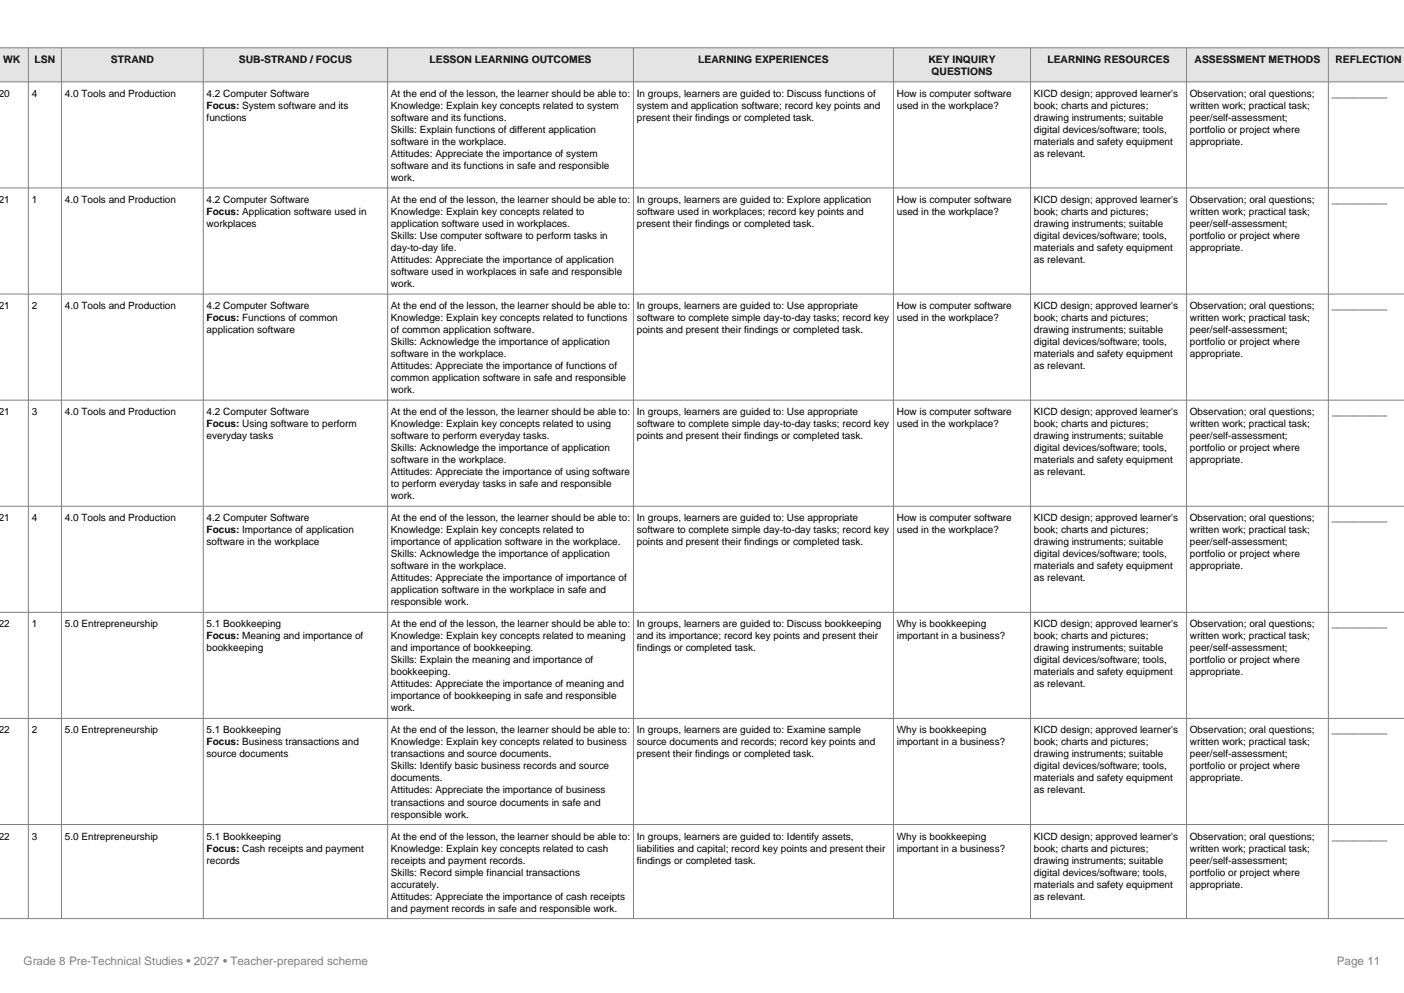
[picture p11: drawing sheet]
<svg xmlns="http://www.w3.org/2000/svg" width="297mm" height="210mm" viewBox="0 0 297 210" stroke-linecap="round" stroke-linejoin="round" font-family="sans-serif">
<defs><g id="words">
<g font-size="2.5" fill="#808080">
<text x="5" y="204">Grade 8 Pre-Technical Studies • 2027 • Teacher-prepared scheme</text>
<text x="282.8" y="204">Page 11</text>
</g>
<g font-size="2.2">
<text x=".7" y="13.4">WK</text>
<text x="7.3" y="13.4">LSN</text>
<text x="23.4" y="13.4">STRAND</text>
<text x="50.5" y="13.4">SUB-STRAND / FOCUS</text>
<text x="90.9" y="13.4">LESSON LEARNING OUTCOMES</text>
<text x="147.7" y="13.4">LEARNING EXPERIENCES</text>
<text x="196.4" y="13.4">KEY INQUIRY</text>
<text x="197.1" y="15.9">QUESTIONS</text>
<text x="221.6" y="13.4">LEARNING RESOURCES</text>
<text x="252.7" y="13.4">ASSESSMENT METHODS</text>
<text x="282.5" y="13.4">REFLECTION</text>
</g>
<g font-size="2.1">
<text x="-.3" y="20.5">20</text>
<text x="6.7" y="20.5">4</text>
<text x="13.7" y="20.5">4.0 Tools and Production</text>
<text x="43.7" y="20.5">4.2 Computer Software</text>
<text x="43.7" y="23">Focus: System software and its</text>
<text x="82.7" y="20.5">At the end of the lesson, the learner should be able to:</text>
<text x="82.7" y="23">Knowledge: Explain key concepts related to system</text>
<text x="134.7" y="20.5">In groups, learners are guided to: Discuss functions of</text>
<text x="134.7" y="23">system and application software; record key points and</text>
<text x="189.7" y="20.5">How is computer software</text>
<text x="189.7" y="23">used in the workplace?</text>
<text x="218.7" y="20.5">KICD design; approved learner's</text>
<text x="218.7" y="23">book; charts and pictures;</text>
<text x="251.7" y="20.5">Observation; oral questions;</text>
<text x="251.7" y="23">written work; practical task;</text>
<text x="281.7" y="20.5">__________</text>
<text x="43.7" y="25.6">functions</text>
<text x="82.7" y="25.6">software and its functions.</text>
<text x="82.7" y="28.1">Skills: Explain functions of different application</text>
<text x="134.7" y="25.6">present their findings or completed task.</text>
<text x="218.7" y="25.6">drawing instruments; suitable</text>
<text x="218.7" y="28.1">digital devices/software; tools,</text>
<text x="251.7" y="25.6">peer/self-assessment;</text>
<text x="251.7" y="28.1">portfolio or project where</text>
<text x="82.7" y="30.6">software in the workplace.</text>
<text x="82.7" y="33.2">Attitudes: Appreciate the importance of system</text>
<text x="82.7" y="35.7">software and its functions in safe and responsible</text>
<text x="218.7" y="30.6">materials and safety equipment</text>
<text x="218.7" y="33.2">as relevant.</text>
<text x="251.7" y="30.6">appropriate.</text>
<text x="82.7" y="38.3">work.</text>
<text x="-.3" y="42.9">21</text>
<text x="6.7" y="42.9">1</text>
<text x="13.7" y="42.9">4.0 Tools and Production</text>
<text x="43.7" y="42.9">4.2 Computer Software</text>
<text x="43.7" y="45.5">Focus: Application software used in</text>
<text x="82.7" y="42.9">At the end of the lesson, the learner should be able to:</text>
<text x="82.7" y="45.5">Knowledge: Explain key concepts related to</text>
<text x="134.7" y="42.9">In groups, learners are guided to: Explore application</text>
<text x="134.7" y="45.5">software used in workplaces; record key points and</text>
<text x="189.7" y="42.9">How is computer software</text>
<text x="189.7" y="45.5">used in the workplace?</text>
<text x="218.7" y="42.9">KICD design; approved learner's</text>
<text x="218.7" y="45.5">book; charts and pictures;</text>
<text x="251.7" y="42.9">Observation; oral questions;</text>
<text x="251.7" y="45.5">written work; practical task;</text>
<text x="281.7" y="42.9">__________</text>
<text x="43.7" y="48">workplaces</text>
<text x="82.7" y="48">application software used in workplaces.</text>
<text x="82.7" y="50.5">Skills: Use computer software to perform tasks in</text>
<text x="82.7" y="53.1">day-to-day life.</text>
<text x="134.7" y="48">present their findings or completed task.</text>
<text x="218.7" y="48">drawing instruments; suitable</text>
<text x="218.7" y="50.5">digital devices/software; tools,</text>
<text x="218.7" y="53.1">materials and safety equipment</text>
<text x="251.7" y="48">peer/self-assessment;</text>
<text x="251.7" y="50.5">portfolio or project where</text>
<text x="251.7" y="53.1">appropriate.</text>
<text x="82.7" y="55.6">Attitudes: Appreciate the importance of application</text>
<text x="82.7" y="58.2">software used in workplaces in safe and responsible</text>
<text x="218.7" y="55.6">as relevant.</text>
<text x="-.3" y="65.4">21</text>
<text x="6.7" y="65.4">2</text>
<text x="13.7" y="65.4">4.0 Tools and Production</text>
<text x="43.7" y="65.4">4.2 Computer Software</text>
<text x="82.7" y="60.7">work.</text>
<text x="82.7" y="65.4">At the end of the lesson, the learner should be able to:</text>
<text x="134.7" y="65.4">In groups, learners are guided to: Use appropriate</text>
<text x="189.7" y="65.4">How is computer software</text>
<text x="218.7" y="65.4">KICD design; approved learner's</text>
<text x="251.7" y="65.4">Observation; oral questions;</text>
<text x="281.7" y="65.4">__________</text>
<text x="43.7" y="67.9">Focus: Functions of common</text>
<text x="43.7" y="70.4">application software</text>
<text x="82.7" y="67.9">Knowledge: Explain key concepts related to functions</text>
<text x="82.7" y="70.4">of common application software.</text>
<text x="134.7" y="67.9">software to complete simple day-to-day tasks; record key</text>
<text x="134.7" y="70.4">points and present their findings or completed task.</text>
<text x="189.7" y="67.9">used in the workplace?</text>
<text x="218.7" y="67.9">book; charts and pictures;</text>
<text x="218.7" y="70.4">drawing instruments; suitable</text>
<text x="251.7" y="67.9">written work; practical task;</text>
<text x="251.7" y="70.4">peer/self-assessment;</text>
<text x="82.7" y="73">Skills: Acknowledge the importance of application</text>
<text x="82.7" y="75.5">software in the workplace.</text>
<text x="218.7" y="73">digital devices/software; tools,</text>
<text x="218.7" y="75.5">materials and safety equipment</text>
<text x="251.7" y="73">portfolio or project where</text>
<text x="251.7" y="75.5">appropriate.</text>
<text x="82.7" y="78.1">Attitudes: Appreciate the importance of functions of</text>
<text x="82.7" y="80.6">common application software in safe and responsible</text>
<text x="82.7" y="83.1">work.</text>
<text x="218.7" y="78.1">as relevant.</text>
<text x="-.3" y="87.8">21</text>
<text x="6.7" y="87.8">3</text>
<text x="13.7" y="87.8">4.0 Tools and Production</text>
<text x="43.7" y="87.8">4.2 Computer Software</text>
<text x="82.7" y="87.8">At the end of the lesson, the learner should be able to:</text>
<text x="134.7" y="87.8">In groups, learners are guided to: Use appropriate</text>
<text x="189.7" y="87.8">How is computer software</text>
<text x="218.7" y="87.8">KICD design; approved learner's</text>
<text x="251.7" y="87.8">Observation; oral questions;</text>
<text x="281.7" y="87.8">__________</text>
<text x="43.7" y="90.3">Focus: Using software to perform</text>
<text x="43.7" y="92.9">everyday tasks</text>
<text x="82.7" y="90.3">Knowledge: Explain key concepts related to using</text>
<text x="82.7" y="92.9">software to perform everyday tasks.</text>
<text x="82.7" y="95.4">Skills: Acknowledge the importance of application</text>
<text x="134.7" y="90.3">software to complete simple day-to-day tasks; record key</text>
<text x="134.7" y="92.9">points and present their findings or completed task.</text>
<text x="189.7" y="90.3">used in the workplace?</text>
<text x="218.7" y="90.3">book; charts and pictures;</text>
<text x="218.7" y="92.9">drawing instruments; suitable</text>
<text x="218.7" y="95.4">digital devices/software; tools,</text>
<text x="251.7" y="90.3">written work; practical task;</text>
<text x="251.7" y="92.9">peer/self-assessment;</text>
<text x="251.7" y="95.4">portfolio or project where</text>
<text x="82.7" y="98">software in the workplace.</text>
<text x="82.7" y="100.5">Attitudes: Appreciate the importance of using software</text>
<text x="218.7" y="98">materials and safety equipment</text>
<text x="218.7" y="100.5">as relevant.</text>
<text x="251.7" y="98">appropriate.</text>
<text x="82.7" y="103">to perform everyday tasks in safe and responsible</text>
<text x="82.7" y="105.6">work.</text>
<text x="-.3" y="110.2">21</text>
<text x="6.7" y="110.2">4</text>
<text x="13.7" y="110.2">4.0 Tools and Production</text>
<text x="43.7" y="110.2">4.2 Computer Software</text>
<text x="43.7" y="112.8">Focus: Importance of application</text>
<text x="82.7" y="110.2">At the end of the lesson, the learner should be able to:</text>
<text x="82.7" y="112.8">Knowledge: Explain key concepts related to</text>
<text x="134.7" y="110.2">In groups, learners are guided to: Use appropriate</text>
<text x="134.7" y="112.8">software to complete simple day-to-day tasks; record key</text>
<text x="189.7" y="110.2">How is computer software</text>
<text x="189.7" y="112.8">used in the workplace?</text>
<text x="218.7" y="110.2">KICD design; approved learner's</text>
<text x="218.7" y="112.8">book; charts and pictures;</text>
<text x="251.7" y="110.2">Observation; oral questions;</text>
<text x="251.7" y="112.8">written work; practical task;</text>
<text x="281.7" y="110.2">__________</text>
<text x="43.7" y="115.3">software in the workplace</text>
<text x="82.7" y="115.3">importance of application software in the workplace.</text>
<text x="82.7" y="117.9">Skills: Acknowledge the importance of application</text>
<text x="134.7" y="115.3">points and present their findings or completed task.</text>
<text x="218.7" y="115.3">drawing instruments; suitable</text>
<text x="218.7" y="117.9">digital devices/software; tools,</text>
<text x="251.7" y="115.3">peer/self-assessment;</text>
<text x="251.7" y="117.9">portfolio or project where</text>
<text x="82.7" y="120.4">software in the workplace.</text>
<text x="82.7" y="122.9">Attitudes: Appreciate the importance of importance of</text>
<text x="82.7" y="125.5">application software in the workplace in safe and</text>
<text x="218.7" y="120.4">materials and safety equipment</text>
<text x="218.7" y="122.9">as relevant.</text>
<text x="251.7" y="120.4">appropriate.</text>
<text x="82.7" y="128">responsible work.</text>
<text x="-.3" y="132.7">22</text>
<text x="6.7" y="132.7">1</text>
<text x="13.7" y="132.7">5.0 Entrepreneurship</text>
<text x="43.7" y="132.7">5.1 Bookkeeping</text>
<text x="43.7" y="135.2">Focus: Meaning and importance of</text>
<text x="43.7" y="137.8">bookkeeping</text>
<text x="82.7" y="132.7">At the end of the lesson, the learner should be able to:</text>
<text x="82.7" y="135.2">Knowledge: Explain key concepts related to meaning</text>
<text x="82.7" y="137.8">and importance of bookkeeping.</text>
<text x="134.7" y="132.7">In groups, learners are guided to: Discuss bookkeeping</text>
<text x="134.7" y="135.2">and its importance; record key points and present their</text>
<text x="134.7" y="137.8">findings or completed task.</text>
<text x="189.7" y="132.7">Why is bookkeeping</text>
<text x="189.7" y="135.2">important in a business?</text>
<text x="218.7" y="132.7">KICD design; approved learner's</text>
<text x="218.7" y="135.2">book; charts and pictures;</text>
<text x="218.7" y="137.8">drawing instruments; suitable</text>
<text x="251.7" y="132.7">Observation; oral questions;</text>
<text x="251.7" y="135.2">written work; practical task;</text>
<text x="251.7" y="137.8">peer/self-assessment;</text>
<text x="281.7" y="132.7">__________</text>
<text x="82.7" y="140.3">Skills: Explain the meaning and importance of</text>
<text x="82.7" y="142.8">bookkeeping.</text>
<text x="218.7" y="140.3">digital devices/software; tools,</text>
<text x="218.7" y="142.8">materials and safety equipment</text>
<text x="251.7" y="140.3">portfolio or project where</text>
<text x="251.7" y="142.8">appropriate.</text>
<text x="82.7" y="145.4">Attitudes: Appreciate the importance of meaning and</text>
<text x="82.7" y="147.9">importance of bookkeeping in safe and responsible</text>
<text x="218.7" y="145.4">as relevant.</text>
<text x="-.3" y="155.1">22</text>
<text x="6.7" y="155.1">2</text>
<text x="13.7" y="155.1">5.0 Entrepreneurship</text>
<text x="43.7" y="155.1">5.1 Bookkeeping</text>
<text x="82.7" y="150.5">work.</text>
<text x="82.7" y="155.1">At the end of the lesson, the learner should be able to:</text>
<text x="134.7" y="155.1">In groups, learners are guided to: Examine sample</text>
<text x="189.7" y="155.1">Why is bookkeeping</text>
<text x="218.7" y="155.1">KICD design; approved learner's</text>
<text x="251.7" y="155.1">Observation; oral questions;</text>
<text x="281.7" y="155.1">__________</text>
<text x="43.7" y="157.6">Focus: Business transactions and</text>
<text x="43.7" y="160.2">source documents</text>
<text x="82.7" y="157.6">Knowledge: Explain key concepts related to business</text>
<text x="82.7" y="160.2">transactions and source documents.</text>
<text x="134.7" y="157.6">source documents and records; record key points and</text>
<text x="134.7" y="160.2">present their findings or completed task.</text>
<text x="189.7" y="157.6">important in a business?</text>
<text x="218.7" y="157.6">book; charts and pictures;</text>
<text x="218.7" y="160.2">drawing instruments; suitable</text>
<text x="251.7" y="157.6">written work; practical task;</text>
<text x="251.7" y="160.2">peer/self-assessment;</text>
<text x="82.7" y="162.7">Skills: Identify basic business records and source</text>
<text x="82.7" y="165.3">documents.</text>
<text x="82.7" y="167.8">Attitudes: Appreciate the importance of business</text>
<text x="218.7" y="162.7">digital devices/software; tools,</text>
<text x="218.7" y="165.3">materials and safety equipment</text>
<text x="218.7" y="167.8">as relevant.</text>
<text x="251.7" y="162.7">portfolio or project where</text>
<text x="251.7" y="165.3">appropriate.</text>
<text x="82.7" y="170.3">transactions and source documents in safe and</text>
<text x="82.7" y="172.9">responsible work.</text>
<text x="-.3" y="177.5">22</text>
<text x="6.7" y="177.5">3</text>
<text x="13.7" y="177.5">5.0 Entrepreneurship</text>
<text x="43.7" y="177.5">5.1 Bookkeeping</text>
<text x="82.7" y="177.5">At the end of the lesson, the learner should be able to:</text>
<text x="134.7" y="177.5">In groups, learners are guided to: Identify assets,</text>
<text x="189.7" y="177.5">Why is bookkeeping</text>
<text x="218.7" y="177.5">KICD design; approved learner's</text>
<text x="251.7" y="177.5">Observation; oral questions;</text>
<text x="281.7" y="177.5">__________</text>
<text x="43.7" y="180.1">Focus: Cash receipts and payment</text>
<text x="43.7" y="182.6">records</text>
<text x="82.7" y="180.1">Knowledge: Explain key concepts related to cash</text>
<text x="82.7" y="182.6">receipts and payment records.</text>
<text x="82.7" y="185.2">Skills: Record simple financial transactions</text>
<text x="134.7" y="180.1">liabilities and capital; record key points and present their</text>
<text x="134.7" y="182.6">findings or completed task.</text>
<text x="189.7" y="180.1">important in a business?</text>
<text x="218.7" y="180.1">book; charts and pictures;</text>
<text x="218.7" y="182.6">drawing instruments; suitable</text>
<text x="218.7" y="185.2">digital devices/software; tools,</text>
<text x="251.7" y="180.1">written work; practical task;</text>
<text x="251.7" y="182.6">peer/self-assessment;</text>
<text x="251.7" y="185.2">portfolio or project where</text>
<text x="82.7" y="187.7">accurately.</text>
<text x="82.7" y="190.2">Attitudes: Appreciate the importance of cash receipts</text>
<text x="218.7" y="187.7">materials and safety equipment</text>
<text x="218.7" y="190.2">as relevant.</text>
<text x="251.7" y="187.7">appropriate.</text>
<text x="82.7" y="192.8">and payment records in safe and responsible work.</text>
</g>
</g></defs>
<path d="M-.1 10.1h297.2v7.2h-297.2z" fill-rule="evenodd" fill="#dce6f1"/>
<g fill="none" stroke="#808080" stroke-width=".21">
<path d="M-.1 10.1h297.2M-.1 17.3h297.2M6 10.1v184.2M13 10.1v184.2M43 10.1v184.2M82 10.1v184.2M134 10.1v184.2M189 10.1v184.2M218 10.1v184.2M251 10.1v184.2M281 10.1v184.2M-.1 39.7h297.2"/>
<path d="M-.1 62.2h297.2M-.1 84.6h297.2M-.1 107.1h297.2M-.1 129.5h297.2M-.1 151.9h297.2M-.1 174.4h297.2M-.1 194.3h297.2"/>
</g>
<use href="#words"/>
</svg>
